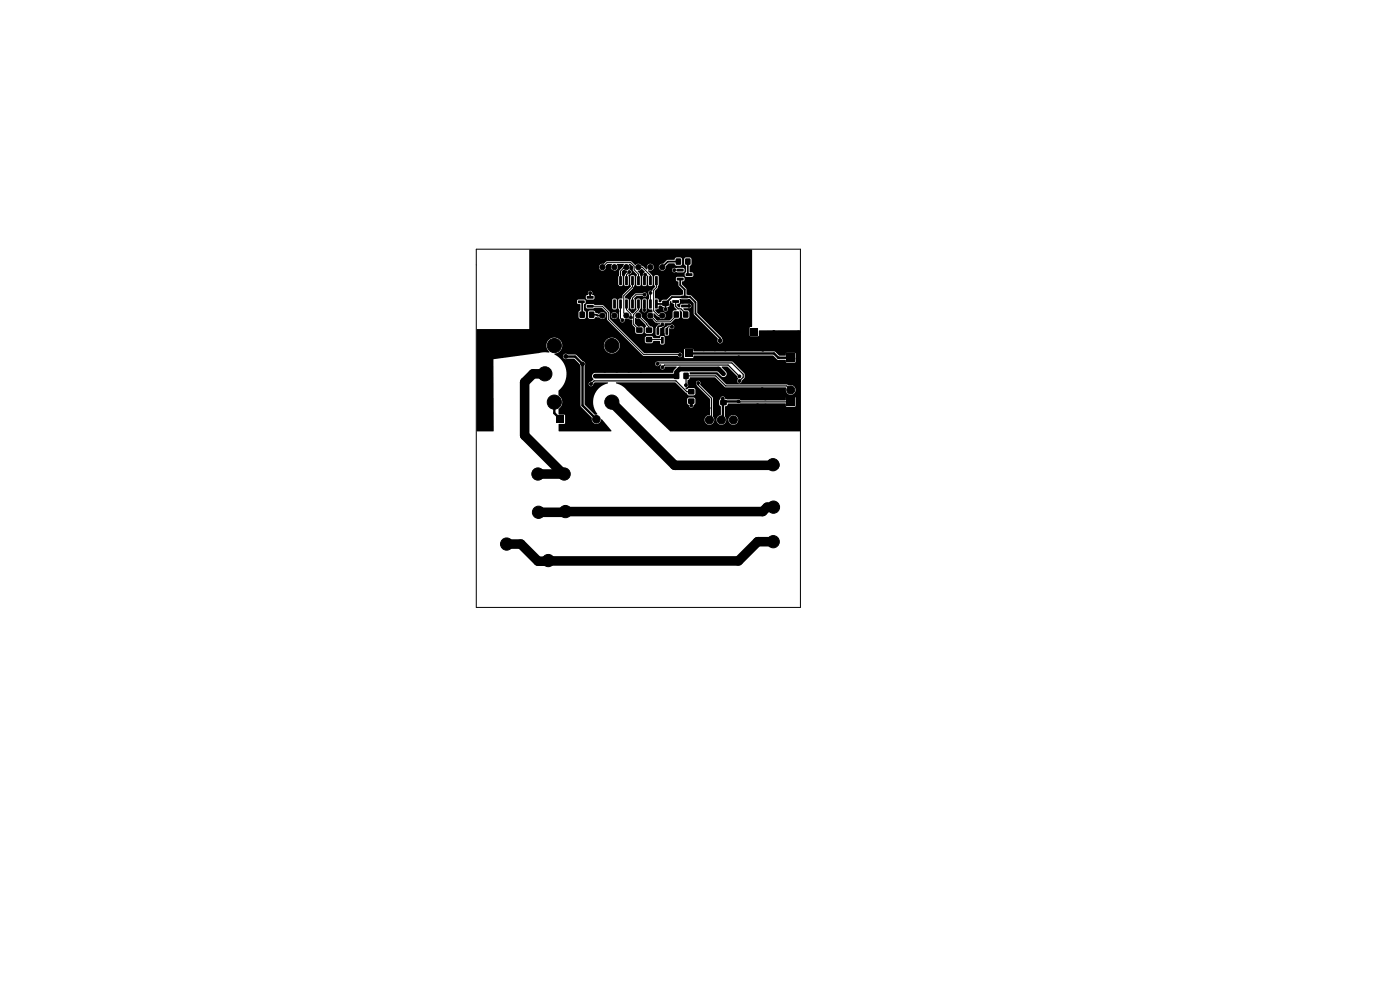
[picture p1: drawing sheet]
<svg xmlns="http://www.w3.org/2000/svg" width="297mm" height="210mm" viewBox="0 0 297 210" stroke-linecap="round" stroke-linejoin="round" font-family="sans-serif">
<g fill="#000" stroke="#000" stroke-width=".21">
<circle cx="113.1" cy="56" r=".3"/>
<circle cx="113.1" cy="58.6" r=".3"/>
<circle cx="113.1" cy="53.5" r=".3"/>
<circle cx="115.7" cy="58.6" r=".3"/>
<circle cx="115.7" cy="53.5" r=".3"/>
<circle cx="115.7" cy="56" r=".3"/>
<circle cx="118.2" cy="56" r=".3"/>
<circle cx="118.2" cy="53.5" r=".3"/>
<circle cx="118.2" cy="58.6" r=".3"/>
<circle cx="120.7" cy="53.5" r=".3"/>
<circle cx="120.7" cy="56" r=".3"/>
<circle cx="120.7" cy="58.6" r=".3"/>
<circle cx="123.3" cy="53.5" r=".3"/>
<circle cx="123.3" cy="56" r=".3"/>
<circle cx="123.3" cy="58.6" r=".3"/>
<circle cx="126" cy="58.6" r=".3"/>
<circle cx="126" cy="53.5" r=".3"/>
<circle cx="126" cy="56.1" r=".3"/>
<circle cx="127.8" cy="56.7" r=".55"/>
<circle cx="128.7" cy="53.5" r=".3"/>
<circle cx="128.9" cy="56.7" r=".3"/>
<circle cx="129.5" cy="59.5" r=".3"/>
<circle cx="129.9" cy="57.7" r=".3"/>
<circle cx="130.3" cy="56.7" r=".55"/>
<circle cx="130.9" cy="58.3" r=".3"/>
<circle cx="131.2" cy="53.5" r=".3"/>
<circle cx="131.5" cy="56.6" r=".3"/>
<circle cx="132.4" cy="57.7" r=".3"/>
<circle cx="132.9" cy="56.7" r=".55"/>
<circle cx="133.5" cy="57.7" r=".3"/>
<circle cx="133.8" cy="53.5" r=".3"/>
<circle cx="133.9" cy="56.8" r=".3"/>
<circle cx="135.4" cy="56.7" r=".55"/>
<circle cx="136.3" cy="53.5" r=".3"/>
<circle cx="136.9" cy="58.3" r=".3"/>
<circle cx="138" cy="56.7" r=".55"/>
<circle cx="138.8" cy="53.5" r=".3"/>
<circle cx="140.5" cy="56.7" r=".55"/>
<circle cx="141.6" cy="53.6" r=".3"/>
<circle cx="143.1" cy="57.3" r=".3"/>
<circle cx="143.6" cy="53.6" r=".3"/>
<circle cx="146.3" cy="53.6" r=".3"/>
<circle cx="148" cy="58.6" r=".3"/>
<circle cx="148" cy="56.4" r=".3"/>
<circle cx="148" cy="53.8" r=".3"/>
<circle cx="150.9" cy="58.6" r=".3"/>
<circle cx="151" cy="53.8" r=".3"/>
<circle cx="151" cy="56.3" r=".3"/>
<circle cx="153.5" cy="58.5" r=".3"/>
<circle cx="153.5" cy="53.7" r=".3"/>
<circle cx="153.5" cy="56.3" r=".3"/>
<circle cx="156" cy="58.5" r=".3"/>
<circle cx="156" cy="53.7" r=".3"/>
<circle cx="156" cy="56.3" r=".3"/>
<circle cx="158.5" cy="58.5" r=".3"/>
<circle cx="158.6" cy="53.7" r=".3"/>
<circle cx="158.6" cy="56.3" r=".3"/>
<circle cx="102.9" cy="76.1" r=".3"/>
<circle cx="102.9" cy="78.6" r=".3"/>
<circle cx="102.9" cy="73.6" r=".3"/>
<circle cx="105.5" cy="73.6" r=".3"/>
<circle cx="108" cy="73.6" r=".3"/>
<circle cx="110.6" cy="73.6" r=".3"/>
<circle cx="113.1" cy="60.9" r=".3"/>
<circle cx="113.1" cy="63.4" r=".3"/>
<circle cx="113.1" cy="68.5" r=".3"/>
<circle cx="113.1" cy="71" r=".3"/>
<circle cx="113.1" cy="65.9" r=".3"/>
<circle cx="115.6" cy="79.3" r="1.5"/>
<circle cx="115.6" cy="68.5" r=".3"/>
<circle cx="115.6" cy="60.9" r=".3"/>
<circle cx="115.6" cy="65.9" r=".3"/>
<circle cx="115.6" cy="71" r=".3"/>
<circle cx="115.6" cy="63.4" r=".3"/>
<circle cx="117.6" cy="73.3" r="1.5"/>
<circle cx="118.2" cy="65.9" r=".3"/>
<circle cx="118.2" cy="63.4" r=".3"/>
<circle cx="118.2" cy="60.9" r=".3"/>
<circle cx="118.2" cy="71" r=".3"/>
<circle cx="118.2" cy="68.5" r=".3"/>
<circle cx="120" cy="75.6" r=".4"/>
<circle cx="120.7" cy="68.5" r=".3"/>
<circle cx="120.7" cy="78.6" r=".3"/>
<circle cx="120.7" cy="63.4" r=".3"/>
<circle cx="120.7" cy="60.9" r=".3"/>
<circle cx="120.7" cy="65.9" r=".3"/>
<circle cx="120.7" cy="71" r=".3"/>
<circle cx="123.3" cy="60.9" r=".3"/>
<circle cx="123.6" cy="77.2" r=".4"/>
<circle cx="124.3" cy="73.5" r=".3"/>
<circle cx="125.2" cy="62.2" r=".3"/>
<circle cx="126" cy="60.9" r=".3"/>
<circle cx="126.3" cy="79.8" r=".3"/>
<circle cx="127.8" cy="66.9" r=".55"/>
<circle cx="128.3" cy="78.6" r=".3"/>
<circle cx="129.8" cy="73.3" r="1.5"/>
<circle cx="130.3" cy="66.9" r=".55"/>
<circle cx="130.9" cy="78.6" r=".3"/>
<circle cx="131" cy="60.8" r=".3"/>
<circle cx="131" cy="66" r=".3"/>
<circle cx="132" cy="67.9" r=".3"/>
<circle cx="132.9" cy="66.9" r=".55"/>
<circle cx="133" cy="61" r=".3"/>
<circle cx="133.2" cy="62.9" r=".3"/>
<circle cx="133.4" cy="78.6" r=".3"/>
<circle cx="133.8" cy="67.4" r=".3"/>
<circle cx="134" cy="69.4" r=".3"/>
<circle cx="134" cy="71" r=".3"/>
<circle cx="134.2" cy="66" r=".3"/>
<circle cx="134.7" cy="61.2" r=".3"/>
<circle cx="135.4" cy="66.9" r=".55"/>
<circle cx="135.5" cy="68.9" r=".3"/>
<circle cx="135.7" cy="72.9" r=".3"/>
<circle cx="136" cy="76.1" r=".3"/>
<circle cx="136" cy="78.6" r=".3"/>
<circle cx="136.1" cy="63.2" r=".3"/>
<circle cx="136.7" cy="71.1" r=".3"/>
<circle cx="136.7" cy="65.8" r=".3"/>
<circle cx="136.7" cy="62.5" r=".3"/>
<circle cx="137.2" cy="74.5" r=".3"/>
<circle cx="138" cy="66.9" r=".55"/>
<circle cx="138" cy="62.1" r=".3"/>
<circle cx="138.1" cy="61.2" r=".3"/>
<circle cx="138.2" cy="68" r=".3"/>
<circle cx="138.5" cy="76.2" r=".3"/>
<circle cx="139.1" cy="68.9" r=".3"/>
<circle cx="139.5" cy="77.2" r=".3"/>
<circle cx="139.6" cy="67.6" r=".3"/>
<circle cx="139.6" cy="66" r=".3"/>
<circle cx="140.1" cy="65.2" r=".3"/>
<circle cx="140.5" cy="66.9" r=".55"/>
<circle cx="140.5" cy="68.8" r=".3"/>
<circle cx="140.5" cy="77.9" r=".3"/>
<circle cx="140.6" cy="70.9" r=".3"/>
<circle cx="141.2" cy="61.4" r=".3"/>
<circle cx="141.2" cy="65.6" r=".3"/>
<circle cx="141.5" cy="71.6" r=".3"/>
<circle cx="141.8" cy="73.7" r=".3"/>
<circle cx="142.4" cy="64.7" r=".3"/>
<circle cx="142.5" cy="69.3" r=".3"/>
<circle cx="142.9" cy="76.2" r=".3"/>
<circle cx="144.2" cy="75.3" r=".3"/>
<circle cx="144.5" cy="62" r=".3"/>
<circle cx="144.8" cy="64" r=".3"/>
<circle cx="145.6" cy="70.3" r=".3"/>
<circle cx="146.1" cy="72.5" r=".8"/>
<circle cx="146.2" cy="64.9" r=".3"/>
<circle cx="146.2" cy="64" r=".3"/>
<circle cx="146.3" cy="69.4" r=".3"/>
<circle cx="146.6" cy="65.8" r=".3"/>
<circle cx="147.3" cy="68.4" r=".3"/>
<circle cx="148" cy="61.2" r=".3"/>
<circle cx="148.5" cy="64.6" r=".3"/>
<circle cx="148.5" cy="68.8" r=".3"/>
<circle cx="149.1" cy="76" r=".3"/>
<circle cx="149.3" cy="74.1" r=".3"/>
<circle cx="149.3" cy="71.8" r=".3"/>
<circle cx="150.9" cy="63.7" r=".3"/>
<circle cx="150.9" cy="61.2" r=".3"/>
<circle cx="150.9" cy="68.8" r=".3"/>
<circle cx="150.9" cy="66.2" r=".3"/>
<circle cx="151.6" cy="74.1" r=".3"/>
<circle cx="151.6" cy="71.9" r=".3"/>
<circle cx="152.8" cy="72.3" r=".4"/>
<circle cx="153.5" cy="61.1" r=".3"/>
<circle cx="153.5" cy="66.1" r=".3"/>
<circle cx="153.5" cy="68.7" r=".3"/>
<circle cx="153.5" cy="63.6" r=".3"/>
<circle cx="153.5" cy="79.3" r=".3"/>
<circle cx="153.9" cy="74.1" r=".3"/>
<circle cx="153.9" cy="71.9" r=".3"/>
<circle cx="156" cy="61.1" r=".3"/>
<circle cx="156" cy="68.7" r=".3"/>
<circle cx="156" cy="63.6" r=".3"/>
<circle cx="156" cy="66.1" r=".3"/>
<circle cx="156.7" cy="75.8" r=".3"/>
<circle cx="156.9" cy="79.8" r=".3"/>
<circle cx="158.5" cy="68.7" r=".3"/>
<circle cx="158.5" cy="61.1" r=".3"/>
<circle cx="158.5" cy="66.1" r=".3"/>
<circle cx="158.5" cy="63.6" r=".3"/>
<circle cx="160" cy="72.8" r=".8"/>
<circle cx="161.4" cy="78.6" r=".3"/>
<circle cx="161.8" cy="74.2" r=".3"/>
<circle cx="163.9" cy="78.6" r=".3"/>
<circle cx="164.2" cy="70.4" r=".3"/>
<circle cx="166.1" cy="76.9" r=".3"/>
<circle cx="167.8" cy="73.3" r=".85"/>
<circle cx="169" cy="73.6" r=".3"/>
<circle cx="169" cy="78.6" r=".3"/>
<circle cx="169.2" cy="76.1" r=".3"/>
<circle cx="169.4" cy="70.5" r=".3"/>
<circle cx="102.9" cy="81.2" r=".3"/>
<circle cx="103" cy="90.5" r=".3"/>
<circle cx="117.6" cy="85.3" r="1.5"/>
<circle cx="119.2" cy="90.7" r=".3"/>
<circle cx="119.3" cy="87.4" r=".3"/>
<circle cx="120.2" cy="86.4" r=".3"/>
<circle cx="120.3" cy="81.5" r=".3"/>
<circle cx="120.3" cy="85.1" r=".3"/>
<circle cx="120.7" cy="88.8" r=".3"/>
<circle cx="121.5" cy="83.3" r=".3"/>
<circle cx="123.3" cy="88.8" r=".3"/>
<circle cx="125.2" cy="83" r=".3"/>
<circle cx="125.4" cy="81.5" r=".3"/>
<circle cx="126.5" cy="88.9" r=".8"/>
<circle cx="129.8" cy="85.3" r="1.5"/>
<circle cx="136" cy="83.7" r=".3"/>
<circle cx="138.5" cy="86.3" r=".3"/>
<circle cx="138.5" cy="83.7" r=".3"/>
<circle cx="141" cy="83.7" r=".3"/>
<circle cx="141" cy="86.3" r=".3"/>
<circle cx="141" cy="88.8" r=".3"/>
<circle cx="143.6" cy="88.8" r=".3"/>
<circle cx="143.6" cy="83.7" r=".3"/>
<circle cx="143.6" cy="86.3" r=".3"/>
<circle cx="145.5" cy="81.7" r=".3"/>
<circle cx="146.1" cy="88.8" r=".3"/>
<circle cx="146.3" cy="81.2" r=".3"/>
<circle cx="146.5" cy="87.6" r=".3"/>
<circle cx="146.6" cy="86" r=".3"/>
<circle cx="147.2" cy="81.2" r=".3"/>
<circle cx="148.1" cy="81.3" r=".3"/>
<circle cx="148.2" cy="83.1" r=".3"/>
<circle cx="148.2" cy="85.2" r=".3"/>
<circle cx="150.3" cy="86.6" r=".3"/>
<circle cx="150.5" cy="89.1" r=".85"/>
<circle cx="151.4" cy="83.3" r=".3"/>
<circle cx="151.7" cy="86.6" r=".3"/>
<circle cx="153" cy="89.1" r=".85"/>
<circle cx="153.3" cy="84.6" r=".3"/>
<circle cx="154.7" cy="86.7" r=".3"/>
<circle cx="155.6" cy="89.1" r=".85"/>
<circle cx="156.7" cy="85.2" r=".3"/>
<circle cx="156.9" cy="80.8" r=".3"/>
<circle cx="156.9" cy="87.9" r=".3"/>
<circle cx="157.1" cy="83.1" r=".3"/>
<circle cx="158.1" cy="88.9" r=".3"/>
<circle cx="158.5" cy="90.4" r=".3"/>
<circle cx="158.5" cy="80" r=".3"/>
<circle cx="158.9" cy="88.9" r=".3"/>
<circle cx="159.7" cy="83.9" r=".3"/>
<circle cx="159.8" cy="87.9" r=".3"/>
<circle cx="160.7" cy="86" r=".3"/>
<circle cx="161.3" cy="81" r=".3"/>
<circle cx="161.7" cy="82.6" r=".3"/>
<circle cx="162.4" cy="84.5" r=".3"/>
<circle cx="162.4" cy="86" r=".3"/>
<circle cx="163.5" cy="88.9" r=".3"/>
<circle cx="164" cy="98.6" r="1.3"/>
<circle cx="166.2" cy="80.9" r=".3"/>
<circle cx="166.3" cy="83.9" r=".3"/>
<circle cx="166.4" cy="88.8" r=".3"/>
<circle cx="167" cy="90.3" r=".3"/>
<circle cx="167" cy="87.3" r=".3"/>
<circle cx="167.8" cy="80.2" r=".85"/>
<circle cx="167.8" cy="82.7" r=".85"/>
<circle cx="168" cy="88.9" r=".3"/>
<circle cx="169" cy="83.7" r=".3"/>
<circle cx="169" cy="81.2" r=".3"/>
<circle cx="107.5" cy="115.4" r="1.3"/>
<circle cx="114.1" cy="100.6" r="1.3"/>
<circle cx="114.2" cy="108.7" r="1.3"/>
<circle cx="116.3" cy="118.9" r="1.3"/>
<circle cx="119.7" cy="100.6" r="1.3"/>
<circle cx="120" cy="108.5" r="1.3"/>
<circle cx="164" cy="114.9" r="1.3"/>
<circle cx="164.1" cy="107.6" r="1.3"/>
</g>
<g fill="#000">
<path d="M130.1 58.6l.6 .1-.1 1.8-.5-.1zM131.4 58.6l.5 .1-.1 1.8-.5-.1zM132.7 58.6l.5 .1-.1 1.8-.5-.1zM133.9 58.6l.6 .1-.1 1.8-.5-.1zM135.2 58.6l.5 .1v1.8l-.5-.1zM136.5 58.6l.5 .1-.1 1.8-.5-.1zM137.7 58.6l.6 .1-.1 1.8-.5-.1zM139 58.6l.5 .1v1.8l-.5-.1zM143.6 57h1.3l.1 .5-1.3 .1zM143.6 58.9h1.3l.1 .5-1.3 .1zM143.4 54.9h1v1.2h-1zM145.5 58h1.3l.1 .5h-1.4z"/>
<path d="M145.4 54.9h1v1.2h-1zM112.3 53l47.2-.1 .1 16.3-.6 .3v1.7l1.9 .1 .2-1.2h8.7l-.1 21.4h-27.5l-7.2-6.8h10.8v.8l.3 .4a.57 .57 0 0 0 .5 .6 .57 .57 0 0 0 .6-.6l.3-.4v-.8l-.3-.4h-1.1l-.3 .4h-10.8l-2.3-2.2a4.3 4.3 0 0 0-2-1.2l.1-.2h12.4l2.8 2.7 1.2 .1 .3-.2v-1l-.2-.3-1.2-.1-.4 .3-.3-.3a.66 .66 0 0 0 .4-1.1h1.8l.3 .7 2.7 2.7v3.4a1.04 1.04 0 0 0-1.1 1.1 1.04 1.04 0 0 0 1 1 1.04 1.04 0 0 0 1-1.1h.5v.2a1.03 1.03 0 0 0 1.1 .9 1.03 1.03 0 0 0 1-1.1h.4v.2a1.03 1.03 0 0 0 1.6 .8 1.03 1.03 0 0 0 0-1.8 1.03 1.03 0 0 0-1.6 .8h-.4l-.3-.7v-2l.5-.3 .2-.4h12.1l.2 .7h1.8l.2-.2v-1.7l-.2-.2h-1.8l-.2 .8h-9.4l-.4-.3-2.9-.1a.57 .57 0 0 0-.6-.5 .57 .57 0 0 0-.5 .6l-.2 .3v.8l.3 .4v1.8l-.7 .4-.2 .6h-.5l-.3-.7v-3.9l-2.7-2.7a.53 .53 0 0 0-.1-.9 .53 .53 0 0 0-.8 .4h-1.8v-.5l.4-.2 .2-.5h5.3l2.2 2.2h12.9a1.04 1.04 0 0 0 .7 1.6 1.04 1.04 0 0 0 1.2-1.2 1.04 1.04 0 0 0-1.4-.8l-.4-.2h-12.8l-2.2-2.2h-5.5l-.1-.3 5.8-.1 .9 .8a.69 .69 0 0 0 1 0 .69 .69 0 0 0 0-.9l-.9-.9v-.2h1.3l1.9 2 .3 .5a.51 .51 0 0 0 0 .9 .51 .51 0 0 0 .8-.5l.6-.6v-.8l-2.7-2.6h-15.7a.52 .52 0 0 0-.6 .4 .52 .52 0 0 0 .4 .6 .52 .52 0 0 0 .6-.4l.3 .1a.52 .52 0 0 0 .1 1 .52 .52 0 0 0 .7-.6l2.3-.1 .2 .2-.6 .6-.3 .6h-16.6a.76 .76 0 0 0-.2 1.4l-.4 .4a.5 .5 0 0 0-.6 .5 .5 .5 0 0 0 .5 .5 .5 .5 0 0 0 .5-.5l.3-.3h2.7l.1 .1-.1 .2a4.1 4.1 0 0 0-2.2 6.5l-.5 .1-2.2-2.2v-8.2a.64 .64 0 0 0-.4-1l-1.4-1.4h-1.7a.6 .6 0 0 0-.9-.1 .6 .6 0 0 0 0 .9 .6 .6 0 0 0 .8 .1h1.4l1.2 1.1 .1 .4v8.5l2.5 2.5a1.02 1.02 0 0 0 .8 1.3 1.02 1.02 0 0 0 1.2-1l2.1 2.4v.2h-11.1l-.1-.1v-1.4l1.3-.1 .1-1.8-.2-.1-1.2-.1v-1.2a1.69 1.69 0 0 0 0-2.8v-1.1a4.7 4.7 0 0 0-.9-7.7 2.02 2.02 0 0 0 1.7-1.9h8.8v.2a1.68 1.68 0 0 0 2.6 1.3 1.68 1.68 0 0 0 0-2.8 1.68 1.68 0 0 0-2.6 1.3h-8.8l-.1-.2a1.71 1.71 0 0 0-2.5-1.1 1.71 1.71 0 0 0-.2 2.8l-1.5 .1-10.3 1.4v15.2l-.1 .1h-3.4l-.1-21.6 11.2-.1v-6h10.1l.1 .6 .6 .2v1.2l-.4 .5v1l.3 .3 1.2-.1 .1-1.2h.4v1l.3 .3h.9l.5-.4 .8 .1a.75 .75 0 0 0 1.1 .1 .75 .75 0 0 0-.1-1.1 .75 .75 0 0 0-1.1 .3l-.8-.2-.4-.5h-.8l-.4 .4h-.4l-.4-.5v-1h.4v.4l.2 .2h1.3l.4-.2 1.5 .1 1.1 1.1v1.5l7.7 7.6h7.2a.51 .51 0 0 0 .8 .3 .51 .51 0 0 0 .1-.8 .51 .51 0 0 0-.7-.1h-7.2l-.8-.7h9.2v1.6l.2 .2h1.7l.2-.6h16.8l1 .9h1.7l.1 .6h1.8l.2-.1v-1.8l-.2-.1h-1.7l-.3 .5-1.3 .1-1-.9h-17.1l-.3-.6h-1.6l-.2 .2h-9.2l-2.5-2.6h3.4v.9l.2 .3h1.2l.4-.5h1.3l.3 .7 .5 .1 .3-.2-.1-1.5-.6-.1-.4 .5h-1.2l-.5-.5h-1.1l-.3 .3h-3.4l-4-4-.1-.7h.3v.1a.73 .73 0 0 0 1.1 .6 .73 .73 0 0 0 0-1.3 .73 .73 0 0 0-1.1 .6h-.3v-.8l-1.4-1.4-3.3-.2-.3 .3h-.4v-.3l.3-.2-.1-.7h5.8v1.8l.3 .2 .6-.1v-1.9h.4l.2 3.9 .2 .4a.52 .52 0 0 0 .6 .5 .52 .52 0 0 0 .3-.7h.5a.44 .44 0 0 1 .7 .1l.4 .1 .1 1 .6 .7v.9l.2 .3h1.1l.3-.1 .1-1.1-.3-.4h-1l-.5-.5v-1.1l.2-.2 .3 .2 .6 .1 1.1 1.1 .2 .4-.3 .4 .1 1.1 1.3 .1 .4-.3-.1-1-.6-.3-1.8-2v-.3h1.1v.1a.73 .73 0 0 0 1 .6l1 .9 .9 .1-.1 .2-.3 .1-.4 .3-.2 .4v1.3l.1 .3h.5l.3-.1v-1.4h1v1.4l.3 .1h.5l.1-.3v-1.2l.2-.1a.5 .5 0 0 0 .8 .1 .5 .5 0 0 0 0-.7 .5 .5 0 0 0-.8 .1h-.4l-.7 .6h-1l.2-.1a1.04 1.04 0 0 0 .9-1l1.2-.1 .9-.9 .9-.1 .1-.3-.1-1.2 .2-.2 .4 .4 .1 1.3 1.2 .1 .2-.3v-1.2l-.3-.3h-.7l-.2-.3 .1-.1h.7a.55 .55 0 0 0 .9-.5 .55 .55 0 0 0-.9-.5h-1.3l-.1 .2-.2 .6-.5-.3v-.4l.4-.1 .2-.2-.1-.8h2.1l.9 .9v2.5l5.1 5.1a.62 .62 0 0 0 .1 .8 .62 .62 0 0 0 .9-.1 .62 .62 0 0 0-.2-.9l-5.2-5.3v-2.4l-1.3-1.3-.9-.2-.1-1.2-.9-1v-.6l.5-.3-.1-.6-1.5-.1-.2 .3v.5l.5 .3 .1 .9 .9 .9-.1 .9-2.4 .2-1 .9h-.8l-.4 .5h-.4l-.1-.6-.8-.3v-1.5l.6-.6 .2-.7v-1.8l-.3-.2h-.4l-.2 .2v1.8l.2 .4-.6 .9a.57 .57 0 0 0-.7 .1 .57 .57 0 0 0-.1 .6l.1 .9-.2 .3v1.8l.3 .2 .6 .1 .1 .5-.2 .1a.74 .74 0 0 0-1.1 .6h-1.1l-.1-.4-.5-.4 .2-.4h.5v.1a.48 .48 0 0 0 .6 .4 .48 .48 0 0 0 .4-.6l-.1-2.1-.2-.2-.6 .2v2l-.1 .2h-.5l.2-.4v-1.7l-.2-.3h-.4l-.3 .3v2.1l-.8 .8-.9-.9 .1-2h.3l.1 1.9 .6 .1 .3-.3-.1-2.1 .4-.4h1.3a.5 .5 0 0 0 .7 .1 .5 .5 0 0 0 0-.8 .5 .5 0 0 0-.7 .1l-1.5 .1-.8 .8-.3 .5-1.1-.3v-.5l1.8-1.8 .2-.6v-1.8l-.2-.2h-.4l-.3 .3v1.7l.2 .4-1.8 1.7-.1 .8h-.6l-.2 .3h-.4l-.2-.3h-.4l-.3 .3-7.2-.1-.3 .3h-10.1v-.9h12v.4l.2 .2h1.4l.2-.2v-.5l-.4-.2a.57 .57 0 0 0-.1-.7 .57 .57 0 0 0-.7-.1l-.2 .3 .1 .4-.4 .1-.1 .3h-12v-6.3h14.8v.2a.73 .73 0 0 0 .8 .6 .73 .73 0 0 0 .6-.9l.4-.5h.8l.1 .1a.76 .76 0 0 0 .1 1.1 .76 .76 0 0 0 1.1 0 .76 .76 0 0 0-.1-1.1l1.3-.1 .2 .1-.3 .5-.7 .9v.8l-.2 .4v1.9l.6 .1 .3-.3v-1.7l-.2-.4v-.6l.4-.4 .7 .3-.6 1.1v1.7l.3 .3h.4l.3-.3v-1.8a.29 .29 0 0 1-.1-.4 .29 .29 0 0 1 .4-.1 .55 .55 0 0 0 .3-.5 .55 .55 0 0 0-.5-.5l.1-.5-.2-.5 .2-.1 .6 .6 .1 .8 .9 .9-.2 .4v1.7l.3 .3h.4l.2-.3v-1.8l-.6-1.1 .9-.5 .6 .7-.3 .3-.3 .6 .1 2 .2 .1 .6-.1 .1-1.9 .2-.3 .1 2 .3 .3 .6-.1 .1-2-1-1.1v-.2h.2a.73 .73 0 0 0 1-.7h1.1v.2a.73 .73 0 0 0 1.2 .4h1.6v.2a.72 .72 0 0 0 .9 .3l1.5 .1 .2-.3v-.4l-.3-.3-1.5 .1-.4-.1-.4 .4h-1.6l.2-.7 .7-.6h1.2l.4 .5 1-.1 .2-.3v-1h.4v1l.5 .5v1.2l-.3 .3v.6l.3 .1h1.4l.1-.3-.1-.5-.7-.3v-1.1l.4-.5-.1-1.3-1.1-.1-.4 .4h-.4l-.3-.4h-.9l-.4 .5h-1.6l-.9 .9a.73 .73 0 0 0-.8 .6h-1.1v-.1a.77 .77 0 0 0-1.1-.5 .77 .77 0 0 0-.3 1.1l-.2 .1-.8-.8a1.14 1.14 0 0 0-1.3-.3l-.3 .1-.9-.8h-5.1l-.7 .6a.73 .73 0 0 0-.9 .6h-14.8zM123 66.1h1v1.3h-1zM122.6 63.8l1.4-.1v.5l-1.3 .1zM125 66.1h1v1.3h-1zM124.5 64.7h1.3l.1 .5-1.3 .1zM124.5 62.8h1.3l.1 .5-1.3 .1zM130.1 63.6h.6l-.1 1.8h-.5zM131.4 63.6h.5l-.1 1.8h-.5zM132.7 63.6h.5l-.1 1.8h-.5zM133.9 63.6h.6l-.1 1.8h-.5zM135.2 63.6h.5v1.8h-.5z"/>
<path d="M135 69.5h1.3v1h-1.3zM135 71.5h1.3v1h-1.3zM136.5 63.6h.5l-.1 1.8h-.5zM137.1 71.5h1.2v1.1h-1.2zM137.1 69.5h1.2v1.1h-1.2zM137.7 63.6h.6l-.1 1.8h-.5zM139 63.6h.5v1.8h-.5zM139.3 69.6l.5 .1v1.3l-.5-.1zM140.3 71.5h.5l-.1 1.4-.5-.1zM140.5 63.8h1.3v1.1h-1.3zM140.5 61.8h1.3v1h-1.3zM141.2 69.6l.5 .1v1.3l-.5-.1z"/>
<path d="M139.8 64.9l.4-.1 .6 .4a.54 .54 0 0 0 0 .7 .54 .54 0 0 0 .8 0 .54 .54 0 0 0 0-.7l.4-.3 .1-.9 .2-.2 .1 .1a.49 .49 0 0 0 .6 .6l.1 .6 .5 .7-.7 .1-.2 .2v1.2l-.6 .7h-2.7l-.7-.8-.1-.7 1.1 .7a.77 .77 0 0 0 1 .4 .77 .77 0 0 0 .5-.9 .8 .8 0 0 0-.7-.5 .8 .8 0 0 0-.7 .4l-.9-.8 .8-.3zM142.9 66.1h1.1v1.2h-1.1zM142.6 63.7h1.4l.1 .5h-1.4zM144.5 64.7l1.4-.1v.5l-1.3 .1zM144.5 62.8l1.4-.1v.5l-1.3 .1zM144.9 66.1h1.1v1.2h-1.1zM145.3 74.2h1.6v1.6h-1.6zM159.2 69.5h1.6v1.6h-1.6zM166.9 75h1.7v1.7h-1.7zM118.1 88.1h1.6v1.6h-1.6zM143 79.1h1.1v1.3h-1.1zM145 79.1h1.1v1.3h-1.1z"/>
<path d="M146 84.6h1.3v1h-1.3zM146 82.6h1.3v1h-1.3zM147.1 88.2h1.7v1.7h-1.7zM152.8 84.9h1.3v1h-1.3zM152.8 82.8h1.3v1h-1.3zM166.9 84.4h1.7v1.7h-1.7z"/>
</g>
<path d="M115.6 79.3h-2.5l-1.8 1.8v11.3l8.2 8.2M129.8 85.3l13.3 13.4h21.3M107.5 115.4h3l3.6 3.7h2.1M114.1 100.6h5.6M114.2 108.7h5.6M164 114.9h-3.3l-4 4.1h-40.2M164.1 107.6h-1.4l-.9 .9h-41.8" fill="none" stroke="#000" stroke-width="2"/>
<path d="M139.5 77.2l.2-.2h15.6l2.4 2.4v.6l-.8 .8M140.5 77.9l.5-.5h13.5l2.4 2.4M143.3 64v1l.6 .5h.6l1 1v.2M145.5 79.7h6.3l2.2 2.2h12.9l.8 .8M145.5 79.7h.1M145.5 79.7v2M125.4 81.5l.6-.7h17.4l2.3 2.3h.9M146.6 85.1v.9M148.1 81.3v.4l2.8 2.8v4.1l-.4 .5 .2 .1M156.7 85.2l11 .1" fill="none" stroke="#000" stroke-width=".25"/>
<g fill="none" stroke="#000" stroke-width=".21">
<path d="M101 52.9h68.8v76h-68.8zM127.8 56.7l1-1h5l.7 .7v.8l.9 1v1.3M132.2 56.9h.1M132.9 56.7h-.4l-.9 .8v2M133.5 57.7l-.6 .6v1.2M134.2 59.5v1.4l-1.9 1.8v3.7l.6 .5M135.4 56.7h.8l1.8 1.7v1.1M136.9 58.3l-.2 .1v1.1M139.3 59.5v1.5l-.6 .6v4.3l1 1h.8M143 57.3h1.3M145.9 58l.3 .3M123.3 64l.2 .2"/>
<path d="M125.2 65h2.6l1.3 1.3v1.4l7.5 7.5 7.6 .1M131.6 64.5v3l.4 .4M132.9 64.5v1.2l1 .9v.8M135.4 66.9l1.8 1.8M135.4 64.5v1.2l-1 1v2.1l1.2 1.2M136.7 64.5v1.3M136.7 64.5h.1M136.7 62.5h-1.8l-.7 .7v1.3M137.2 68.7h.1M137.2 68.7l.5 .7v.6M137.7 72h2.7l.1 .2M138 62.1v2.4"/>
<path d="M138 64.5h.1M141.2 64.3l-.1 .2M142.5 69.3h-.7l-.3 .3v.7M143.5 66.7v.3l-1.3 1.3h-2.9l-1.3-1.4M145.2 64.9h.1M145.2 64.9h1"/>
</g>
<path d="M143.9 55.5h-2.2l-1.2 1.2M144.3 59.2v1.3l1 .9-.1 1.6M145.9 55.5v2.5M123.5 64.2v2.6M125.2 62.2v.9M125.5 66.8l2.3 .1M139.3 64.5h1.8M139.3 64.5h.1M140.5 68.8l-.3 .4h-.4l-.2 .2v.9M141.2 65.6v-1.3l1.3-1.3h3.9l1.1 1.1v2.4l5.3 5.3v.5" fill="none" stroke="#000" stroke-width=".38"/>
<path d="M120.1 75.6h1.9l1.6 1.6v8.8l2.9 2.9M146.1 75h18.1l.9 .9M165.2 75.9h-.1M165.2 75.9h2.5M117.6 85.3v2.3l1.3 1.3M156.7 85.2h-3l-.2 .2-.2-.2v-.6l.1 4.1-.4 .4" fill="none" stroke="#000" stroke-width=".51"/>
<path d="M153.5 79.3l-1-1h-8.3l-.7 .6v.9h-17.2M116.3 118.9l-.1 .2M120 108.5l-.2 .2" fill="none" stroke="#000" stroke-width="1"/>
</svg>
